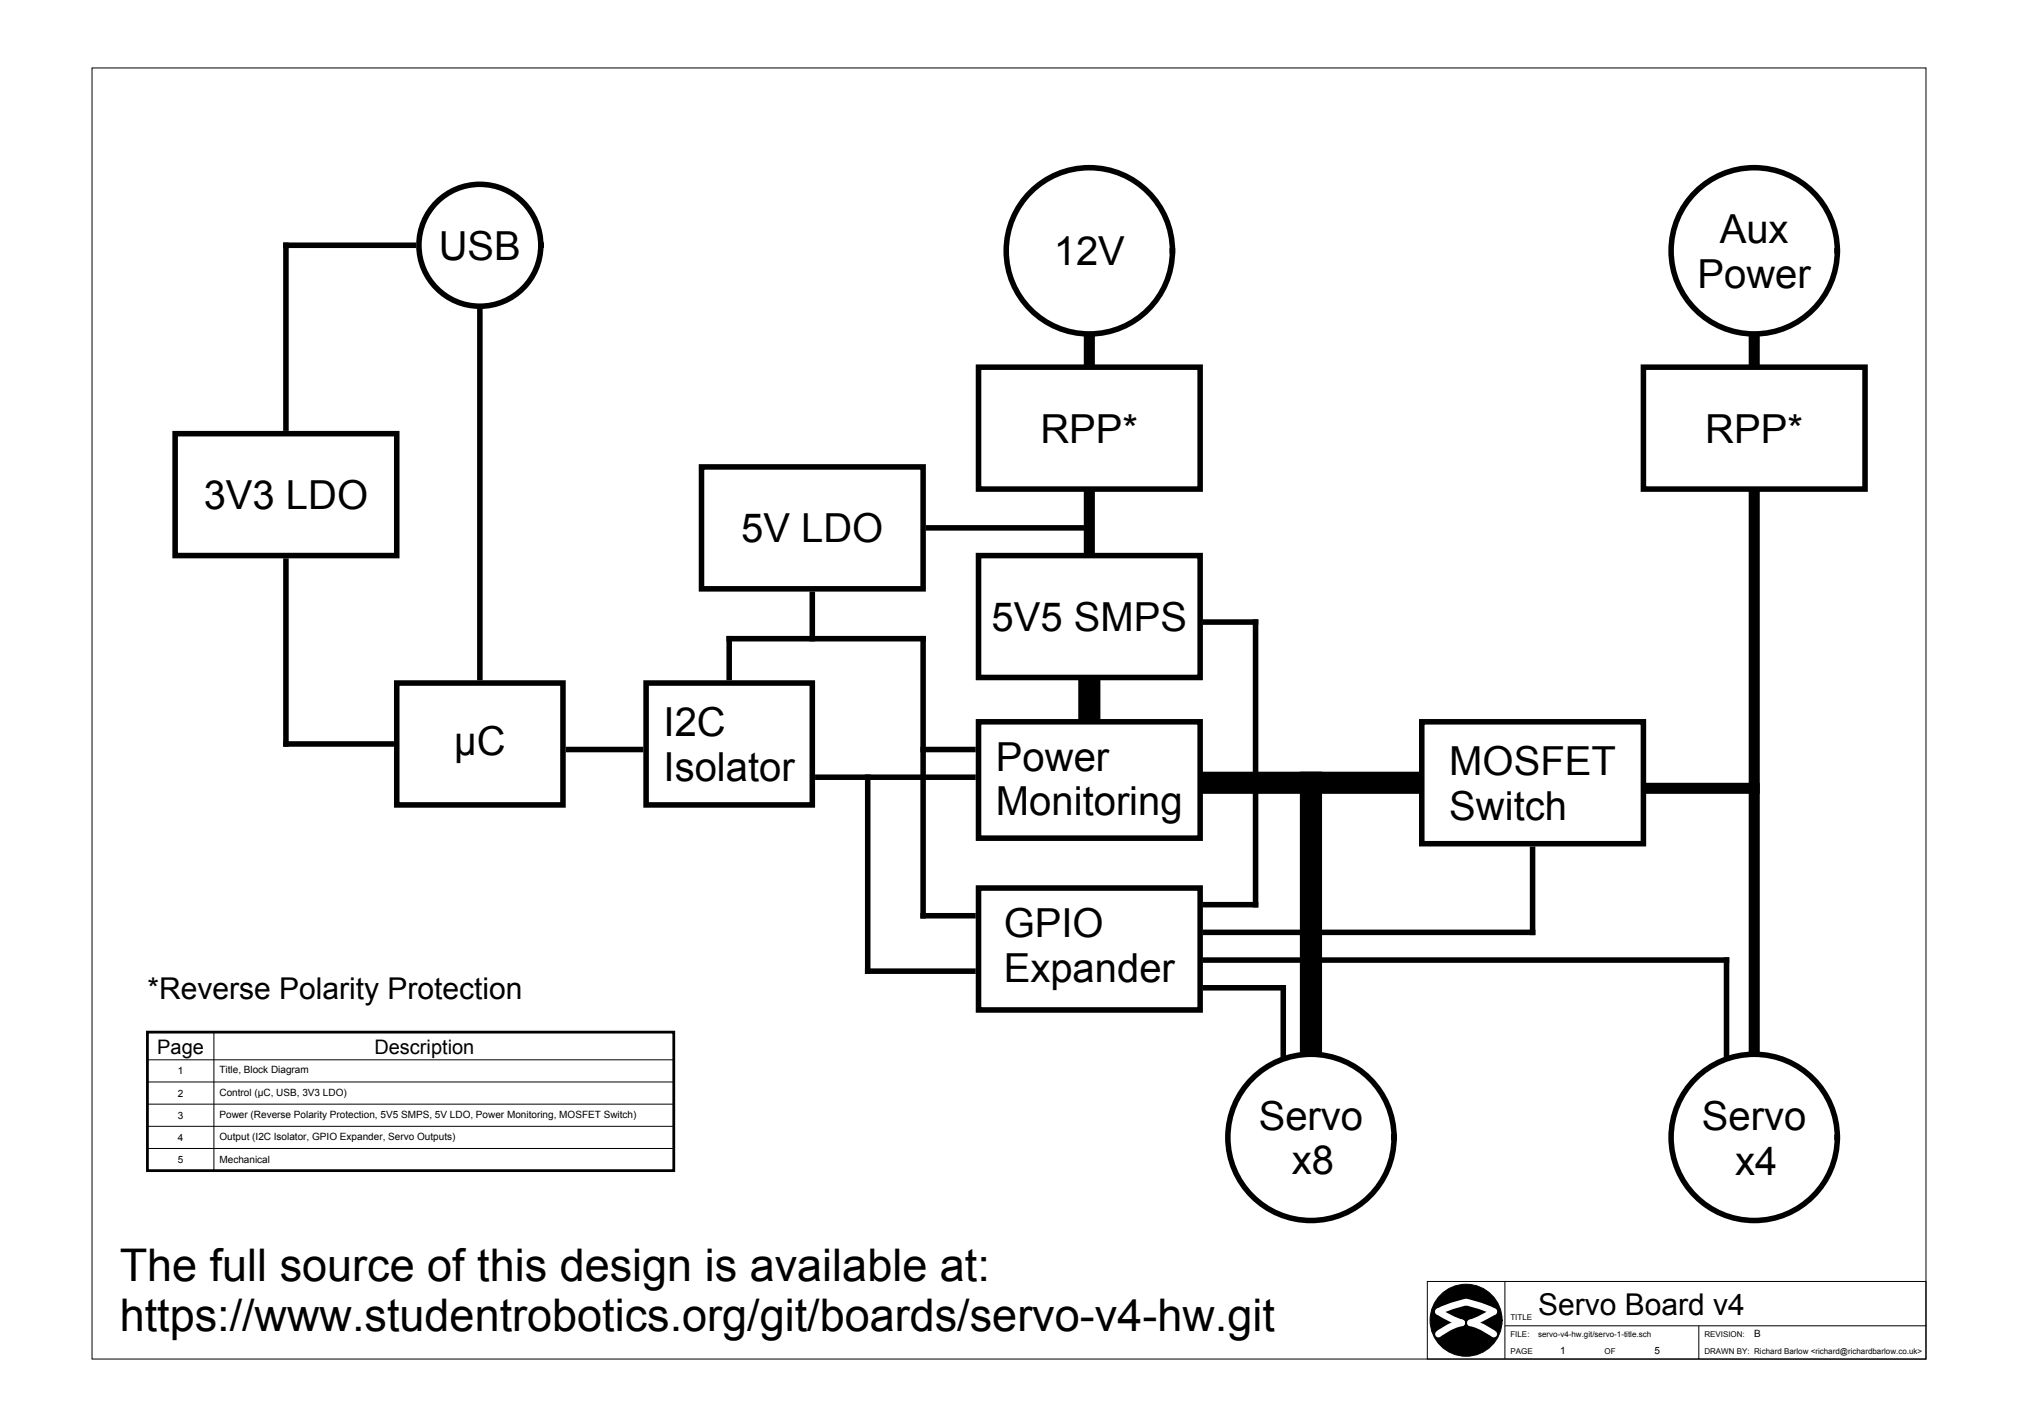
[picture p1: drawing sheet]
<svg xmlns="http://www.w3.org/2000/svg" width="297mm" height="210mm" viewBox="0 0 297 210" stroke-linecap="round" stroke-linejoin="round" font-family="sans-serif">
<defs><g id="words">
<g font-size="6.6">
<text x="17.6" y="188.5">The full source of this design is available at:</text>
<text x="17.6" y="195.9">https://www.studentrobotics.org/git/boards/servo-v4-hw.git</text>
</g>
<g font-size="5.9">
<text x="253.1" y="35.7">Aux</text>
<text x="64.6" y="38.2">USB</text>
<text x="155.1" y="39.1">12V</text>
<text x="249.8" y="42.3">Power</text>
<text x="153.1" y="65.2">RPP*</text>
<text x="251" y="65.2">RPP*</text>
<text x="30" y="74.9">3V3 LDO</text>
<text x="109.1" y="79.8">5V LDO</text>
<text x="145.9" y="92.9">5V5 SMPS</text>
<text x="66.8" y="111.1">µC</text>
<text x="97.7" y="108.3">I2C</text>
<text x="146.6" y="113.4">Power</text>
<text x="97.7" y="114.9">Isolator</text>
<text x="146.6" y="120">Monitoring</text>
<text x="213.3" y="114.1">MOSFET</text>
<text x="213.3" y="120.6">Switch</text>
<text x="147.7" y="138">GPIO</text>
<text x="147.7" y="144.5">Expander</text>
<text x="185.3" y="166.2">Servo</text>
<text x="250.5" y="166.3">Servo</text>
<text x="190.1" y="172.8">x8</text>
<text x="255.4" y="172.9">x4</text>
</g>
<g font-size="4.4">
<text x="21.7" y="147">*Reverse Polarity Protection</text>
<text x="226.4" y="193.5">Servo Board v4</text>
</g>
<g font-size="2.9">
<text x="23.2" y="155.2">Page</text>
<text x="55.1" y="155.2">Description</text>
</g>
<g font-size="1.5">
<text x="26.2" y="158.1">1</text>
<text x="26.2" y="161.4">2</text>
<text x="32.3" y="158">Title, Block Diagram</text>
<text x="32.3" y="161.2">Control (µC, USB, 3V3 LDO)</text>
<text x="26.2" y="164.6">3</text>
<text x="26.2" y="167.9">4</text>
<text x="32.3" y="164.5">Power (Reverse Polarity Protection, 5V5 SMPS, 5V LDO, Power Monitoring, MOSFET Switch)</text>
<text x="32.3" y="167.7">Output (I2C Isolator, GPIO Expander, Servo Outputs)</text>
<text x="26.2" y="171.1">5</text>
<text x="32.3" y="171.1">Mechanical</text>
<text x="258.2" y="196.7">B</text>
<text x="229.6" y="199.2">1</text>
<text x="243.5" y="199.2">5</text>
</g>
<g font-size="1.2">
<text x="222.3" y="196.7">FILE:</text>
<text x="222.3" y="194.3">TITLE</text>
<text x="226.4" y="196.7">servo-v4-hw.git/servo-1-title.sch</text>
<text x="250.8" y="196.7">REVISION:</text>
<text x="222.3" y="199.2">PAGE</text>
<text x="236.2" y="199.2">OF</text>
<text x="250.8" y="199.2">DRAWN BY: Richard Barlow &lt;richard@richardbarlow.co.uk&gt;</text>
</g>
</g></defs>
<path d="M13.5 10h270v190h-270zM21.7 156h77.5M21.7 159.2h77.5M31.5 151.9v20.4M21.7 162.5h77.5M21.7 165.8h77.5M21.7 169h77.5M210.1 188.6h73.4v11.4h-73.4zM221.5 195.1h62M221.5 188.6v11.4M250 195.1v4.9" fill="none" stroke="#000" stroke-width=".15"/>
<circle cx="215.8" cy="194.3" r="5.3" fill="#000" stroke="#000" stroke-width=".15"/>
<path d="M211.7 196.3l.5-.3a8 8 0 0 1 2.9-1.3l-1.7-.7-1.7-1a13.2 13.2 0 0 1 4.2-1.4l2.4 .7 1.6 .7-2.3 1.2-1.2 .5a10.3 10.3 0 0 1 3.5 1.6" fill="none" stroke="#fff" stroke-width=".98"/>
<path d="M21.7 151.9h77.5v20.4h-77.5z" fill="none" stroke="#000" stroke-width=".41"/>
<g fill="none" stroke="#000" stroke-width=".82">
<path d="M60.8 36.1h-18.7v26.9M70.6 45.9v53.8M144 54h32.6v18h-32.6zM241.9 54h32.6v18h-32.6zM25.8 63.8h32.6v18h-32.6zM103.2 68.7h32.7v18h-32.7zM136.7 77.7h23.6M42.1 82.6v26.9h15.5M107.3 99.7v-5.7h28.6v40.8h7.3M119.6 87.5v6.5M144 81.8h32.6v17.9h-32.6zM177.4 91.5h7.4v41.6h-7.4"/>
<path d="M58.4 100.5h24.5v18h-24.5zM83.7 110.3h10.6M95.1 100.5h24.5v18h-24.5zM120.4 114.4h22.8M127.7 114.4v28.5h15.5M135.9 110.3h7.3M144 106.2h32.6v17.1h-32.6zM209.3 106.2h32.6v18h-32.6zM144 130.7h32.6v17.9h-32.6zM225.6 125v12.2h-48.2M177.4 141.3h76.7v13.9M177.4 145.4h11.5v9.8"/>
<circle cx="70.6" cy="36.1" r="9"/>
<circle cx="160.3" cy="36.9" r="12.2"/>
<circle cx="258.2" cy="36.9" r="12.2"/>
<circle cx="192.9" cy="167.4" r="12.2"/>
<circle cx="258.2" cy="167.4" r="12.2"/>
</g>
<path d="M160.3 50v3.2M258.2 50v3.2M160.3 72.8v8.1M258.2 72.8v81.5M242.7 116h15.5" fill="none" stroke="#000" stroke-width="1.6"/>
<path d="M160.3 101.3v3.3M178.3 115.2h29.3M192.9 115.2v38.3" fill="none" stroke="#000" stroke-width="3.3"/>
<use href="#words"/>
</svg>
